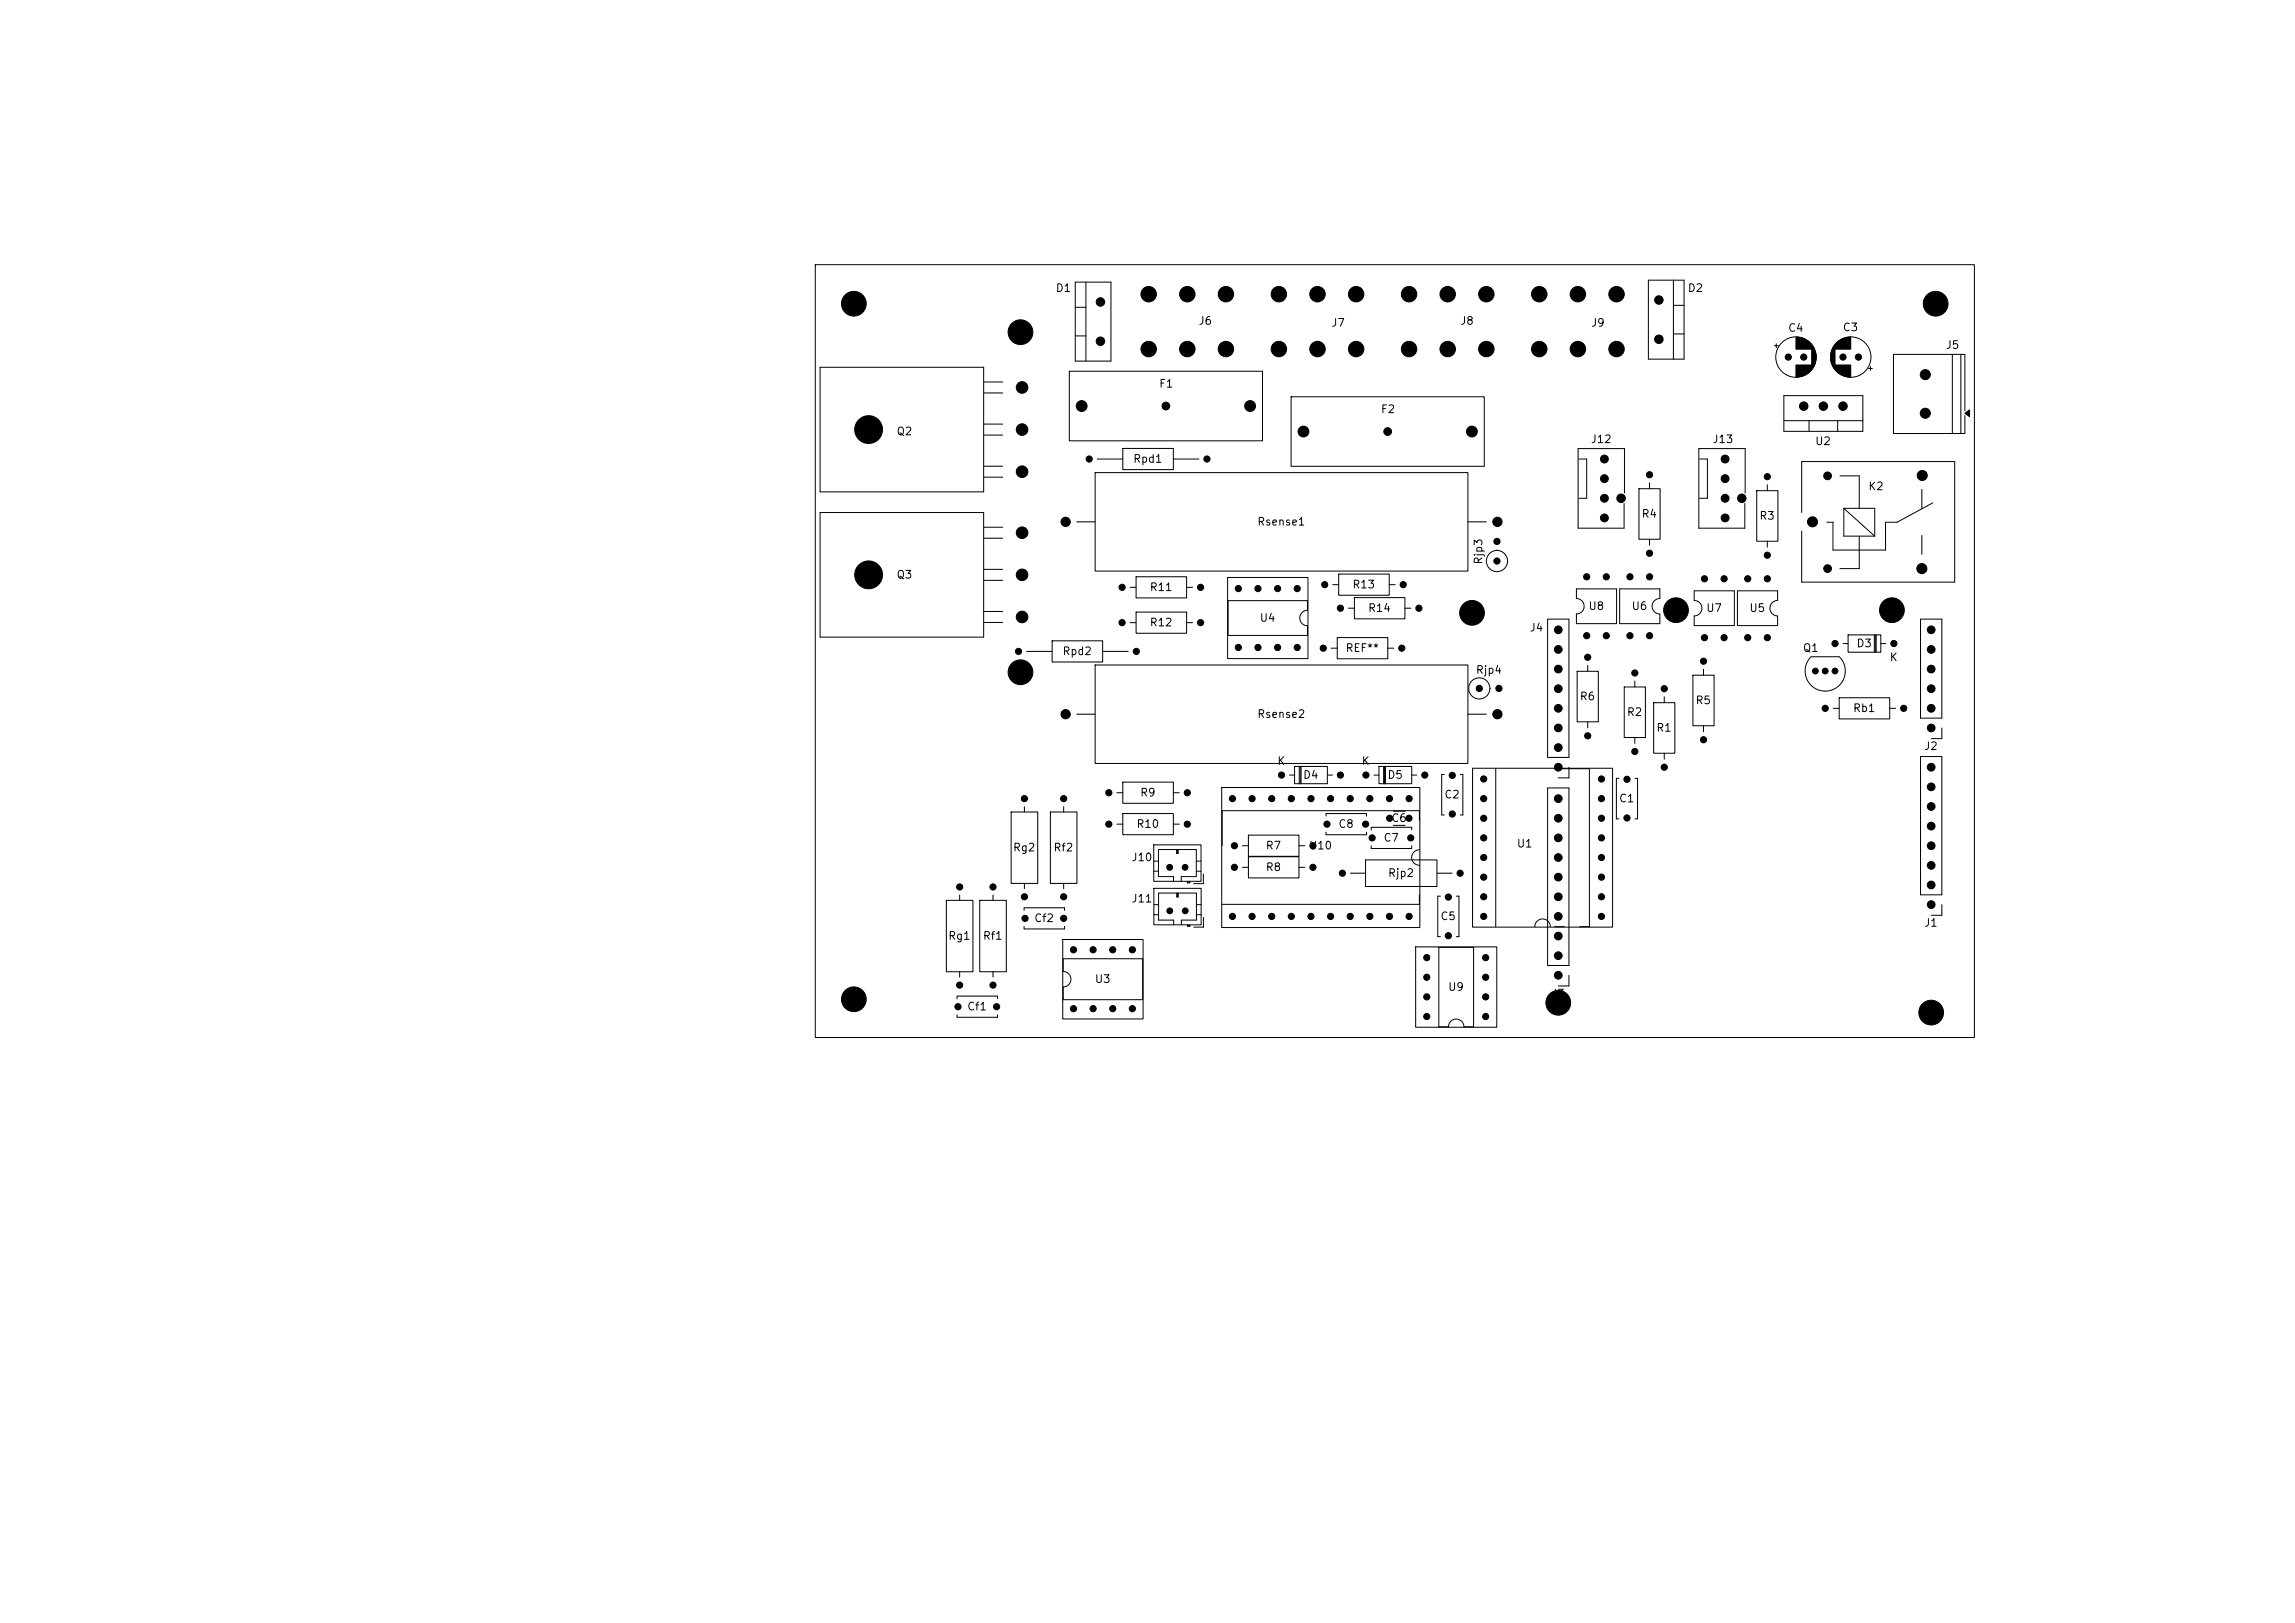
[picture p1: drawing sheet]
<svg xmlns="http://www.w3.org/2000/svg" width="297mm" height="210mm" viewBox="0 0 297 210" stroke-linecap="round" stroke-linejoin="round" font-family="sans-serif">
<defs><g id="words">
<g font-size="1">
<text x="136.6" y="38">D1</text>
<text x="218.3" y="38">D2</text>
<text x="155" y="42.3">J6</text>
<text x="172.2" y="42.5">J7</text>
<text x="188.9" y="42.3">J8</text>
<text x="205.8" y="42.5">J9</text>
<text x="231.3" y="43.2">C4</text>
<text x="238.4" y="43.1">C3</text>
<text x="251.7" y="45.4">J5</text>
<text x="149.9" y="50.4">F1</text>
<text x="178.6" y="53.7">F2</text>
<text x="116" y="56.6">Q2</text>
<text x="205.8" y="57.6">J12</text>
<text x="221.5" y="57.6">J13</text>
<text x="234.8" y="57.8">U2</text>
<text x="146.6" y="60.1">Rpd1</text>
<text x="241.7" y="63.7">K2</text>
<text x="162.6" y="68.2">Rsense1</text>
<text x="212.4" y="67.2">R4</text>
<text x="227.6" y="67.5">R3</text>
<text x="116" y="75.1">Q3</text>
<text x="148.7" y="76.7">R11</text>
<text x="174.9" y="76.4">R13</text>
<text x="192.1" y="73.1" transform="rotate(-90 192.1 73.1)">Rjp3</text>
<text x="148.7" y="81.3">R12</text>
<text x="162.9" y="80.7">U4</text>
<text x="177" y="79.4">R14</text>
<text x="197.9" y="82">J4</text>
<text x="205.5" y="79.2">U8</text>
<text x="211.1" y="79.2">U6</text>
<text x="220.7" y="79.4">U7</text>
<text x="226.3" y="79.4">U5</text>
<text x="240.2" y="84">D3</text>
<text x="137.4" y="85">Rpd2</text>
<text x="174.1" y="84.6">REF**</text>
<text x="190.9" y="87.4">Rjp4</text>
<text x="233.2" y="84.6">Q1</text>
<text x="244.5" y="85.8">K</text>
<text x="162.6" y="93.1">Rsense2</text>
<text x="204.4" y="90.9">R6</text>
<text x="210.5" y="92.9">R2</text>
<text x="214.3" y="94.9">R1</text>
<text x="219.4" y="91.4">R5</text>
<text x="239.7" y="92.4">Rb1</text>
<text x="165.2" y="99.2">K</text>
<text x="168.6" y="101">D4</text>
<text x="176.1" y="99.2">K</text>
<text x="179.5" y="101">D5</text>
<text x="248.9" y="97.3">J2</text>
<text x="147" y="107.4">R10</text>
<text x="147.5" y="103.3">R9</text>
<text x="173.1" y="107.4">C8</text>
<text x="180" y="106.6">C6</text>
<text x="186.8" y="103.6">C2</text>
<text x="209.4" y="104.1">C1</text>
<text x="131" y="110.4">Rg2</text>
<text x="136.3" y="110.4">Rf2</text>
<text x="146.4" y="111.7">J10</text>
<text x="163.7" y="110.2">R7</text>
<text x="163.7" y="113">R8</text>
<text x="169.3" y="110.2">U10</text>
<text x="179" y="109.1">C7</text>
<text x="179.5" y="113.7">Rjp2</text>
<text x="196.2" y="109.9">U1</text>
<text x="133.8" y="119.6">Cf2</text>
<text x="146.4" y="117">J11</text>
<text x="186.3" y="119.3">C5</text>
<text x="122.6" y="121.8">Rg1</text>
<text x="127.1" y="121.8">Rf1</text>
<text x="248.9" y="120.2">J1</text>
<text x="125.1" y="131">Cf1</text>
<text x="141.6" y="127.4">U3</text>
<text x="187.3" y="128.4">U9</text>
<text x="200.7" y="129.3">J3</text>
</g>
</g></defs>
<g fill="none" stroke="#000" stroke-width=".13">
<path d="M105.5 34.3h150v99.9h-150zM139.2 36.5h4.6v10.2h-4.6zM139.2 39.8h1.3M140.5 36.5v10.2M213.3 36.3h4.6v10.2h-4.6zM216.6 36.3v10.2M216.6 39.5h1.3M106.1 47.5h21.2v16.1h-21.2zM127.3 49.4h2.5M127.3 50.8h2.5M127.3 54.9h2.5M127.3 56.3h2.5"/>
<path d="M138.4 48h25v9h-25zM139.2 43.5h1.3M142 59.4h3.3M145.3 58h6.5v2.8h-6.5zM151.8 59.4h3.4M167.1 51.3h25v9h-25zM204.3 59.4h1v5.1h-1M216.6 43.2h1.3M219.9 59.4h1.1v5.1h-1.1M229.6 44.7h.5M229.9 44.5v.5M230.9 51.2h10.2v4.6h-10.2z"/>
<path d="M230.9 54.4h10.2M232.4 43.6v1.6M232.4 47.2v1.6M232.5 43.6v1.6M232.5 47.2v1.6M232.6 43.6v1.6M232.6 47.2v1.6M232.7 43.6v1.6M232.7 47.2v1.6M232.8 43.6v1.6M232.8 47.2v1.6M232.8 43.7v1.5"/>
<path d="M232.9 43.7v1.5M232.9 47.2v1.5M233 43.7v1.5M233 47.2v1.5M233.1 43.7v1.5M233.1 47.2v1.5M233.2 43.7v1.5M233.2 47.2v1.5M233.3 43.8v1.4M233.3 47.2v1.4M233.4 43.8v1.4M233.4 47.2v1.4"/>
<path d="M233.5 43.8v1.4M233.5 47.2v1.4M233.5 43.9v1.3M233.5 47.2v1.3M233.6 43.9v1.3M233.6 47.2v1.3M233.7 43.9v1.3M233.7 47.2v1.3M233.7 44v1.2M233.7 47.2v1.2M233.8 44v1.2M233.8 47.2v1.2"/>
<path d="M233.9 44.1v1.1M233.9 47.2v1.2M233.9 47.2v1.1M234 44.1v1.1M234 47.2v1.1M234 44.2v1M234 47.2v1M234.1 44.2v1M234.1 47.2v1M234.1 54.4v1.4M234.1 44.3v.9M234.1 47.2v.9"/>
<path d="M234.2 44.3v.9M234.2 47.2v.9M234.3 44.4v.8M234.3 47.2v.8M234.3 44.5v.7M234.3 47.2v.7M234.4 44.5v.7M234.4 47.2v.7M234.4 44.6v.6M234.5 44.6v3.2M234.5 44.7v3.1M234.5 44.7v3"/>
<path d="M234.6 44.8v2.8M234.7 44.9v2.6M234.7 45v2.5M234.7 45v2.4M234.8 45.1v2.2M234.8 45.2v2M234.9 45.3v1.8M234.9 45.4v1.6M234.9 45.5v1.4M235 45.7v1M235 45.9v.6M236.9 45.9v.6"/>
<path d="M236.9 45.7v1M237 45.5v1.4M237 45.4v1.6M237.1 45.3v1.8M237.1 45.2v2M237.1 45.1v2.2M237.2 45v2.4M237.2 45v2.5M237.3 44.9v2.6M237.3 44.8v2.8M237.4 44.7v3M237.4 44.7v3.1"/>
<path d="M237.5 44.6v3.2M237.5 44.6v.6M237.5 47.2v.7M237.5 44.5v.7M237.6 44.5v.7M237.6 47.2v.7M237.6 44.4v.8M237.6 47.2v.8M237.7 44.4v.8M237.7 47.2v.8M237.7 44.3v.9M237.7 47.2v.9"/>
<path d="M237.8 44.3v.9M237.8 47.2v.9M237.8 54.4v1.4M237.8 44.2v1M237.8 47.2v1M237.9 44.2v1M237.9 47.2v1M237.9 44.1v1.1M237.9 47.2v1.1M238 44.1v1.1M238 47.2v1.1M238.1 44.1v1.1"/>
<path d="M238.1 47.2v1.2M238.1 44v1.2M238.2 44v1.2M238.2 47.2v1.2M238.2 47.2v1.3M238.3 43.9v1.3M238.3 47.2v1.3M238.4 43.9v1.3M238.4 47.2v1.3M238.4 47.2v1.4M238.5 43.8v1.4M238.5 47.2v1.4"/>
<path d="M238.6 43.8v1.4M238.6 47.2v1.4M238.7 43.8v1.4M238.7 47.2v1.4M238.7 43.7v1.5M238.7 47.2v1.5M238.8 43.7v1.5M238.8 47.2v1.5M238.9 43.7v1.5M238.9 47.2v1.5M239 43.7v1.5M239 47.2v1.5"/>
<path d="M239.1 43.7v1.5M239.1 47.2v1.5M239.1 47.2v1.6M239.1 43.6v1.6M239.2 43.6v1.6M239.2 47.2v1.6M239.3 43.6v1.6M239.3 47.2v1.6M239.4 43.6v1.6M239.4 47.2v1.6M239.5 43.6v1.6M239.5 47.2v1.6"/>
<path d="M241.8 47.7h.5M242.1 47.4v.5M252.7 45.9v10.2M253.8 45.9v10.2M254.3 53.2v-7.3h-9.3v10.2h9.3v-2.3M106.1 66.3h21.2v16.1h-21.2zM127.3 60.3h2.5M127.3 61.7h2.5M127.3 68.2h2.5M127.3 69.6h2.5M127.3 73.7h2.5M127.3 75.1h2.5"/>
<path d="M127.3 79.1h2.5M139.3 67.5h2.4M141.7 61.2h48.3v12.7h-48.3zM146.3 76h.7M147 79.2h6.6v2.7h-6.6zM147 74.6h6.6v2.8h-6.6zM153.6 76h.7M158.9 74.7h10.4v10.5h-10.4zM158.9 77.7h10.3v1.3a1 1 0 0 0-1 1 1 1 0 0 0 1 1v1.2h-10.3zM172.5 75.7h.7M173.2 74.3h6.6v2.7h-6.6zM174.5 78.7h.8"/>
<path d="M175.3 77.3h6.5v2.8h-6.5zM179.8 75.7h.8M181.8 78.7h.8M190 67.5h2.3M193.7 71.2h.1M204 76.2h5.2v4.5h-5.2v-1.3a1 1 0 0 0 1-1 1 1 0 0 0-1-1zM209.6 76.2h5.2v1.2a1 1 0 0 0-1 1 1 1 0 0 0 1 1v1.3h-5.2zM210.2 63.8v-5.8h-6v10.3h6v-3.2M212.1 63.2h2.7v6.6h-2.7zM213.5 62.5v.7M213.5 69.8v.7M219.2 76.5h5.2v4.5h-5.2v-1.3a1 1 0 0 0 1-1 1 1 0 0 0-1-1z"/>
<path d="M224.8 76.5h5.2v1.2a1 1 0 0 0-1 1 1 1 0 0 0 1 1v1.3h-5.2zM225.8 63.8v-5.8h-6v10.3h6v-3.2M227.3 63.5h2.8v6.5h-2.8zM228.7 62.7v.8M228.7 70v.8M233.2 66.3v-6.6h19.8v15.6h-19.8v-6.6M238.1 61.6h2.5v4.2M238.6 65.8h4v3.6M238.6 65.8v3.6h4M238.6 65.8l4 3.6M240.6 69.4v4.2h-2.5M248.7 63.3v2.5"/>
<path d="M248.7 69.3v2.4M250.1 65.1l-4.6 2.5h-1.5v3.6h-6.8v-3.6h-.8M127.3 80.5h2.5M132.8 84.3h3.4M136.2 82.9h6.5v2.8h-6.5zM139.3 92.4h2.4M141.7 86h48.3v12.8h-48.3zM142.7 84.3h3.3M146.3 80.6h.7M153.6 80.6h.7M167.5 99.2h4.3v2.2h-4.3zM168.1 99.2v2.2"/>
<path d="M168.3 99.2v2.2M168.4 99.2v2.2M172.3 83.9h.8M173.1 82.5h6.5v2.7h-6.5zM178.5 99.2h4.2v2.2h-4.2zM179.1 99.2v2.2M179.2 99.2v2.2M179.3 99.2v2.2M179.6 83.9h.8M190 92.4h2.3M190.6 99.4h18.1v20.6h-18.1zM192.8 89.1h.1"/>
<path d="M193.6 99.5v20.4M200.3 80.1h2.7v17.9h-2.7zM201.2 99.5h4.5v20.4h-1.3M203 99.3v1.4h-1.3M204.1 86.9h2.7v6.5h-2.7zM205.5 86.1v.8M205.5 93.4v.8M210.2 88.9h2.7v6.5h-2.7zM211.6 88.1v.8M211.6 95.4v.8M214 90.9h2.7v6.6h-2.7zM215.4 90.2v.7"/>
<path d="M215.4 97.5v.7M219.1 87.4h2.7v6.5h-2.7zM220.5 86.6v.8M220.5 93.9v.8M234.4 85a2.6 2.6 0 0 0 0 3.7 2.6 2.6 0 0 0 3.6 0 2.6 2.6 0 0 0 0-3.7M234.4 85h3.6M237.2 91.7h.8M238 90.3h6.6v2.7h-6.6zM238.5 83.3h.7M239.2 82.2h4.2v2.2h-4.2zM242.6 82.2v2.2M242.7 82.2v2.2"/>
<path d="M242.8 82.2v2.2M243.4 83.3h.7M244.6 91.7h.7M248.5 80.1h2.8v12.8h-2.8zM248.5 97.9h2.8v17.9h-2.8zM251.3 94.2v1.4h-1.4M122.5 116.5h3.4v9.2h-3.4zM124.2 115.8v.7M126.8 116.5h3.4v9.2h-3.4zM128.5 115.8v.7M130.9 105.1h3.4v9.2h-3.4zM132.5 117.8v-.3h5.3v.3"/>
<path d="M132.5 119.9v.3h5.3v-.3M132.6 104.4v.7M132.6 114.3v.7M135.9 105.1h3.5v9.2h-3.5zM137.7 104.4v.7M137.7 114.3v.7M144.5 106.6h.8M144.5 102.6h.8M145.3 105.3h6.5v2.7h-6.5zM145.3 101.2h6.5v2.7h-6.5zM149.3 111.4h.6M149.3 112.7h.6"/>
<path d="M149.3 109.3h6.1v4.7h-6.1zM149.3 117.1h.6M149.3 118.4h.6M149.3 114.9h6.1v4.8h-6.1zM151.8 106.6h.8M151.8 102.6h.8M151.9 114v-.6h-2v-3.5h4.9v3.5h-1.9v.6M151.9 119.7v-.6h-2v-3.5h4.9v3.5h-1.9v.6M152.3 109.9v.5h.2v-.5M152.3 115.6v.5h.2v-.5M152.4 109.9v.5M152.4 115.6v.5"/>
<path d="M153.7 114v.2h.3v-.2M153.7 114.1h.3M153.7 119.7v.2h.3v-.2M153.7 119.8h.3M154.8 111.4h.6M154.8 112.7h.6M154.8 117.1h.6M154.8 118.4h.6M155.7 113.1v1.2h-1.2M155.7 118.7v1.3h-1.2M158.1 101.9h25.6v18.1h-25.6zM160.8 109.4h.8"/>
<path d="M160.8 112.2h.8M161.6 108.1h6.5v2.7h-6.5zM161.6 110.9h6.5v2.7h-6.5zM166.9 100.3h.6M168.1 109.4h.8M168.1 112.2h.8M171.6 105.6v-.3h5.2v.3M171.6 107.7v.3h5.2v-.3M171.8 100.3h.6M174.8 113h1.9M176.7 111.3h9.3v3.4h-9.3zM177.4 107.4v-.4h5.3v.4"/>
<path d="M177.4 109.5v.3h5.3v-.3M177.8 100.3h.7M180.3 105h1.6M180.3 106.8h1.6M182.7 100.3h.6M183.7 110a1 1 0 0 0-1 1 1 1 0 0 0 1 1M183.7 106.1v-1.2h-25.5v4.5M183.7 115.8v1.2h-25.5M186 113h1.9M186.4 116h-.3v5.2h.3M186.9 100.2h-.3v5.3h.3M188.5 116h.3v5.2h-.3"/>
<path d="M189 100.2h.3v5.3h-.3M198.6 119.9a1 1 0 0 1 1-1 1 1 0 0 1 1 1M200.3 102h2.7v22.9h-2.7zM201.2 119.9h1.2M209.5 100.7h-.3v5.3h.3M211.6 100.7h.3v5.3h-.3M251.3 117.1v1.3h-1.4M123.9 129.2v-.3h5.2v.3M123.9 131.3v.3h5.2v-.3M124.2 125.7v.7M128.5 125.7v.7M137.5 121.6h10.4v10.2h-10.4z"/>
<path d="M137.6 124.1h10.3v5.3h-10.3v-1.7a1 1 0 0 0 1-1 1 1 0 0 0-1-1zM183.2 122.5h10.5v10.4h-10.5zM186.2 122.6h4.5v10.3h-1.2a1 1 0 0 0-1-1 1 1 0 0 0-1 1h-1.3zM203 126.2v1.4h-1.3"/>
<circle cx="232.4" cy="46.2" r="2.62"/>
<circle cx="239.5" cy="46.2" r="2.62"/>
<circle cx="193.7" cy="72.6" r="1.37"/>
<circle cx="191.4" cy="89.1" r="1.37"/>
</g>
<g fill="#000" stroke="#000" stroke-width=".13">
<path d="M254.3 53.5l.6-.5v.9z"/>
<circle cx="110.5" cy="39.3" r="1.6"/>
<circle cx="142.4" cy="39.1" r=".55"/>
<circle cx="148.7" cy="38.1" r="1"/>
<circle cx="153.7" cy="38.1" r="1"/>
<circle cx="158.7" cy="38.1" r="1"/>
<circle cx="165.5" cy="38.1" r="1"/>
<circle cx="170.5" cy="38.1" r="1"/>
<circle cx="175.5" cy="38.1" r="1"/>
<circle cx="182.4" cy="38.1" r="1"/>
<circle cx="187.4" cy="38.1" r="1"/>
<circle cx="192.4" cy="38.1" r="1"/>
<circle cx="199.2" cy="38.1" r="1"/>
<circle cx="204.2" cy="38.1" r="1"/>
<circle cx="209.2" cy="38.1" r="1"/>
<circle cx="214.7" cy="38.8" r=".55"/>
<circle cx="250.5" cy="39.3" r="1.6"/>
<circle cx="112.4" cy="55.6" r="1.8"/>
<circle cx="132.1" cy="43" r="1.6"/>
<circle cx="132.3" cy="55.6" r=".75"/>
<circle cx="132.3" cy="50.1" r=".75"/>
<circle cx="140" cy="52.5" r=".7"/>
<circle cx="141" cy="59.4" r=".4"/>
<circle cx="142.4" cy="44.2" r=".55"/>
<circle cx="148.7" cy="45.2" r="1"/>
<circle cx="150.9" cy="52.5" r=".5"/>
<circle cx="153.7" cy="45.2" r="1"/>
<circle cx="156.2" cy="59.4" r=".4"/>
<circle cx="158.7" cy="45.2" r="1"/>
<circle cx="161.8" cy="52.5" r=".7"/>
<circle cx="165.5" cy="45.2" r="1"/>
<circle cx="168.7" cy="55.8" r=".7"/>
<circle cx="170.5" cy="45.2" r="1"/>
<circle cx="175.5" cy="45.2" r="1"/>
<circle cx="179.6" cy="55.8" r=".5"/>
<circle cx="182.4" cy="45.2" r="1"/>
<circle cx="187.4" cy="45.2" r="1"/>
<circle cx="190.5" cy="55.8" r=".7"/>
<circle cx="192.4" cy="45.2" r="1"/>
<circle cx="199.2" cy="45.2" r="1"/>
<circle cx="204.2" cy="45.2" r="1"/>
<circle cx="207.6" cy="59.4" r=".51"/>
<circle cx="209.2" cy="45.2" r="1"/>
<circle cx="214.7" cy="43.9" r=".55"/>
<circle cx="223.2" cy="59.4" r=".51"/>
<circle cx="231.4" cy="46.2" r=".4"/>
<circle cx="233.4" cy="46.2" r=".4"/>
<circle cx="233.4" cy="52.6" r=".55"/>
<circle cx="236" cy="52.6" r=".55"/>
<circle cx="238.5" cy="46.2" r=".4"/>
<circle cx="238.5" cy="52.6" r=".55"/>
<circle cx="240.5" cy="46.2" r=".4"/>
<circle cx="249.2" cy="53.5" r=".65"/>
<circle cx="249.2" cy="48.5" r=".65"/>
<circle cx="112.4" cy="74.4" r="1.8"/>
<circle cx="132.3" cy="74.4" r=".75"/>
<circle cx="132.3" cy="68.9" r=".75"/>
<circle cx="132.3" cy="79.8" r=".75"/>
<circle cx="132.3" cy="61" r=".75"/>
<circle cx="137.9" cy="67.5" r=".6"/>
<circle cx="145.2" cy="76" r=".4"/>
<circle cx="155.4" cy="76" r=".4"/>
<circle cx="160.3" cy="76.2" r=".4"/>
<circle cx="162.8" cy="76.2" r=".4"/>
<circle cx="165.3" cy="76.2" r=".4"/>
<circle cx="167.9" cy="76.2" r=".4"/>
<circle cx="171.4" cy="75.7" r=".4"/>
<circle cx="173.5" cy="78.7" r=".4"/>
<circle cx="181.6" cy="75.7" r=".4"/>
<circle cx="183.6" cy="78.7" r=".4"/>
<circle cx="190.5" cy="79.3" r="1.6"/>
<circle cx="193.7" cy="70.1" r=".4"/>
<circle cx="193.7" cy="72.6" r=".4"/>
<circle cx="193.8" cy="67.5" r=".6"/>
<circle cx="205.3" cy="74.6" r=".4"/>
<circle cx="207.6" cy="67" r=".51"/>
<circle cx="207.6" cy="61.9" r=".51"/>
<circle cx="207.6" cy="64.5" r=".51"/>
<circle cx="207.9" cy="74.6" r=".4"/>
<circle cx="209.8" cy="64.5" r=".55"/>
<circle cx="210.9" cy="74.6" r=".4"/>
<circle cx="213.5" cy="71.6" r=".4"/>
<circle cx="213.5" cy="61.4" r=".4"/>
<circle cx="213.5" cy="74.6" r=".4"/>
<circle cx="216.9" cy="79" r="1.6"/>
<circle cx="220.6" cy="74.9" r=".4"/>
<circle cx="223.1" cy="74.9" r=".4"/>
<circle cx="223.2" cy="67" r=".51"/>
<circle cx="223.2" cy="61.9" r=".51"/>
<circle cx="223.2" cy="64.5" r=".51"/>
<circle cx="225.4" cy="64.5" r=".55"/>
<circle cx="226.2" cy="74.9" r=".4"/>
<circle cx="228.7" cy="71.8" r=".4"/>
<circle cx="228.7" cy="61.7" r=".4"/>
<circle cx="228.7" cy="74.9" r=".4"/>
<circle cx="234.6" cy="67.5" r=".65"/>
<circle cx="236.5" cy="73.6" r=".5"/>
<circle cx="236.5" cy="61.6" r=".5"/>
<circle cx="244.8" cy="79" r="1.6"/>
<circle cx="248.7" cy="73.6" r=".65"/>
<circle cx="248.8" cy="61.5" r=".65"/>
<circle cx="131.8" cy="84.3" r=".4"/>
<circle cx="132.1" cy="87" r="1.6"/>
<circle cx="137.9" cy="92.4" r=".6"/>
<circle cx="145.2" cy="80.6" r=".4"/>
<circle cx="147" cy="84.3" r=".4"/>
<circle cx="155.4" cy="80.6" r=".4"/>
<circle cx="160.3" cy="83.8" r=".4"/>
<circle cx="162.8" cy="83.8" r=".4"/>
<circle cx="165.3" cy="83.8" r=".4"/>
<circle cx="167.9" cy="83.8" r=".4"/>
<circle cx="171.2" cy="83.9" r=".4"/>
<circle cx="181.4" cy="83.9" r=".4"/>
<circle cx="191.4" cy="89.1" r=".4"/>
<circle cx="193.8" cy="92.4" r=".6"/>
<circle cx="194" cy="89.1" r=".4"/>
<circle cx="201.7" cy="94.2" r=".5"/>
<circle cx="201.7" cy="91.7" r=".5"/>
<circle cx="201.7" cy="89.1" r=".5"/>
<circle cx="201.7" cy="99.3" r=".5"/>
<circle cx="201.7" cy="96.7" r=".5"/>
<circle cx="201.7" cy="84" r=".5"/>
<circle cx="201.7" cy="81.5" r=".5"/>
<circle cx="201.7" cy="86.6" r=".5"/>
<circle cx="205.3" cy="82.3" r=".4"/>
<circle cx="205.5" cy="95.2" r=".4"/>
<circle cx="205.5" cy="85.1" r=".4"/>
<circle cx="207.9" cy="82.3" r=".4"/>
<circle cx="210.9" cy="82.3" r=".4"/>
<circle cx="211.6" cy="97.2" r=".4"/>
<circle cx="211.6" cy="87.1" r=".4"/>
<circle cx="213.5" cy="82.3" r=".4"/>
<circle cx="215.4" cy="99.3" r=".4"/>
<circle cx="215.4" cy="89.1" r=".4"/>
<circle cx="220.5" cy="95.7" r=".4"/>
<circle cx="220.5" cy="85.6" r=".4"/>
<circle cx="220.6" cy="82.5" r=".4"/>
<circle cx="223.1" cy="82.5" r=".4"/>
<circle cx="226.2" cy="82.5" r=".4"/>
<circle cx="228.7" cy="82.5" r=".4"/>
<circle cx="234.9" cy="86.8" r=".37"/>
<circle cx="236.2" cy="91.7" r=".4"/>
<circle cx="236.2" cy="86.8" r=".37"/>
<circle cx="237.5" cy="83.3" r=".4"/>
<circle cx="237.5" cy="86.8" r=".37"/>
<circle cx="245.1" cy="83.3" r=".4"/>
<circle cx="246.4" cy="91.7" r=".4"/>
<circle cx="249.9" cy="84" r=".5"/>
<circle cx="249.9" cy="94.2" r=".5"/>
<circle cx="249.9" cy="91.7" r=".5"/>
<circle cx="249.9" cy="89.1" r=".5"/>
<circle cx="249.9" cy="86.6" r=".5"/>
<circle cx="249.9" cy="99.3" r=".5"/>
<circle cx="249.9" cy="81.5" r=".5"/>
<circle cx="124.2" cy="114.8" r=".4"/>
<circle cx="128.5" cy="114.8" r=".4"/>
<circle cx="132.6" cy="116" r=".4"/>
<circle cx="132.6" cy="103.3" r=".4"/>
<circle cx="132.7" cy="118.8" r=".4"/>
<circle cx="137.7" cy="118.8" r=".4"/>
<circle cx="137.7" cy="103.3" r=".4"/>
<circle cx="137.7" cy="116" r=".4"/>
<circle cx="143.5" cy="106.6" r=".4"/>
<circle cx="143.5" cy="102.6" r=".4"/>
<circle cx="151.4" cy="112.2" r=".37"/>
<circle cx="151.4" cy="117.9" r=".37"/>
<circle cx="153.4" cy="112.2" r=".37"/>
<circle cx="153.4" cy="117.9" r=".37"/>
<circle cx="153.7" cy="106.6" r=".4"/>
<circle cx="153.7" cy="102.6" r=".4"/>
<circle cx="159.5" cy="118.6" r=".4"/>
<circle cx="159.5" cy="103.3" r=".4"/>
<circle cx="159.7" cy="109.4" r=".4"/>
<circle cx="159.7" cy="112.2" r=".4"/>
<circle cx="162" cy="118.6" r=".4"/>
<circle cx="162" cy="103.3" r=".4"/>
<circle cx="164.6" cy="103.3" r=".4"/>
<circle cx="164.6" cy="118.6" r=".4"/>
<circle cx="165.8" cy="100.3" r=".4"/>
<circle cx="167.1" cy="118.6" r=".4"/>
<circle cx="167.1" cy="103.3" r=".4"/>
<circle cx="169.7" cy="103.3" r=".4"/>
<circle cx="169.7" cy="118.6" r=".4"/>
<circle cx="169.9" cy="112.2" r=".4"/>
<circle cx="169.9" cy="109.4" r=".4"/>
<circle cx="171.7" cy="106.6" r=".4"/>
<circle cx="172.2" cy="118.6" r=".4"/>
<circle cx="172.2" cy="103.3" r=".4"/>
<circle cx="173.5" cy="100.3" r=".4"/>
<circle cx="173.7" cy="113" r=".4"/>
<circle cx="174.7" cy="118.6" r=".4"/>
<circle cx="174.7" cy="103.3" r=".4"/>
<circle cx="176.7" cy="106.6" r=".4"/>
<circle cx="176.8" cy="100.3" r=".4"/>
<circle cx="177.3" cy="118.6" r=".4"/>
<circle cx="177.3" cy="103.3" r=".4"/>
<circle cx="177.6" cy="108.4" r=".4"/>
<circle cx="179.8" cy="103.3" r=".4"/>
<circle cx="179.8" cy="118.6" r=".4"/>
<circle cx="179.8" cy="105.9" r=".4"/>
<circle cx="182.3" cy="105.9" r=".4"/>
<circle cx="182.4" cy="118.6" r=".4"/>
<circle cx="182.4" cy="103.3" r=".4"/>
<circle cx="182.6" cy="108.4" r=".4"/>
<circle cx="184.4" cy="100.3" r=".4"/>
<circle cx="187.4" cy="116.1" r=".4"/>
<circle cx="187.9" cy="105.3" r=".4"/>
<circle cx="187.9" cy="100.3" r=".4"/>
<circle cx="189" cy="113" r=".4"/>
<circle cx="192" cy="108.4" r=".4"/>
<circle cx="192" cy="116" r=".4"/>
<circle cx="192" cy="100.8" r=".4"/>
<circle cx="192" cy="103.3" r=".4"/>
<circle cx="192" cy="111" r=".4"/>
<circle cx="192" cy="105.9" r=".4"/>
<circle cx="192" cy="113.5" r=".4"/>
<circle cx="192" cy="118.6" r=".4"/>
<circle cx="201.7" cy="118.6" r=".5"/>
<circle cx="201.7" cy="113.5" r=".5"/>
<circle cx="201.7" cy="105.9" r=".5"/>
<circle cx="201.7" cy="116" r=".5"/>
<circle cx="201.7" cy="111" r=".5"/>
<circle cx="201.7" cy="108.4" r=".5"/>
<circle cx="201.7" cy="103.3" r=".5"/>
<circle cx="207.2" cy="118.6" r=".4"/>
<circle cx="207.2" cy="108.4" r=".4"/>
<circle cx="207.2" cy="111" r=".4"/>
<circle cx="207.2" cy="100.8" r=".4"/>
<circle cx="207.2" cy="103.3" r=".4"/>
<circle cx="207.2" cy="116" r=".4"/>
<circle cx="207.2" cy="113.5" r=".4"/>
<circle cx="207.2" cy="105.9" r=".4"/>
<circle cx="210.5" cy="100.8" r=".4"/>
<circle cx="210.5" cy="105.8" r=".4"/>
<circle cx="249.9" cy="106.9" r=".5"/>
<circle cx="249.9" cy="109.4" r=".5"/>
<circle cx="249.9" cy="117.1" r=".5"/>
<circle cx="249.9" cy="112" r=".5"/>
<circle cx="249.9" cy="104.4" r=".5"/>
<circle cx="249.9" cy="114.5" r=".5"/>
<circle cx="249.9" cy="101.8" r=".5"/>
<circle cx="110.5" cy="129.3" r="1.6"/>
<circle cx="124" cy="130.3" r=".4"/>
<circle cx="124.2" cy="127.5" r=".4"/>
<circle cx="128.5" cy="127.5" r=".4"/>
<circle cx="129" cy="130.3" r=".4"/>
<circle cx="138.9" cy="130.5" r=".4"/>
<circle cx="138.9" cy="122.9" r=".4"/>
<circle cx="141.5" cy="130.5" r=".4"/>
<circle cx="141.5" cy="122.9" r=".4"/>
<circle cx="144" cy="130.5" r=".4"/>
<circle cx="144" cy="122.9" r=".4"/>
<circle cx="146.5" cy="130.5" r=".4"/>
<circle cx="146.5" cy="122.9" r=".4"/>
<circle cx="184.6" cy="129" r=".4"/>
<circle cx="184.6" cy="131.5" r=".4"/>
<circle cx="184.6" cy="126.5" r=".4"/>
<circle cx="184.6" cy="123.9" r=".4"/>
<circle cx="187.4" cy="121.1" r=".4"/>
<circle cx="192.3" cy="129" r=".4"/>
<circle cx="192.3" cy="131.5" r=".4"/>
<circle cx="192.3" cy="126.5" r=".4"/>
<circle cx="192.3" cy="123.9" r=".4"/>
<circle cx="201.7" cy="129.8" r="1.6"/>
<circle cx="201.7" cy="123.7" r=".5"/>
<circle cx="201.7" cy="126.2" r=".5"/>
<circle cx="201.7" cy="121.1" r=".5"/>
<circle cx="249.9" cy="131" r="1.6"/>
</g>
<use href="#words"/>
</svg>
